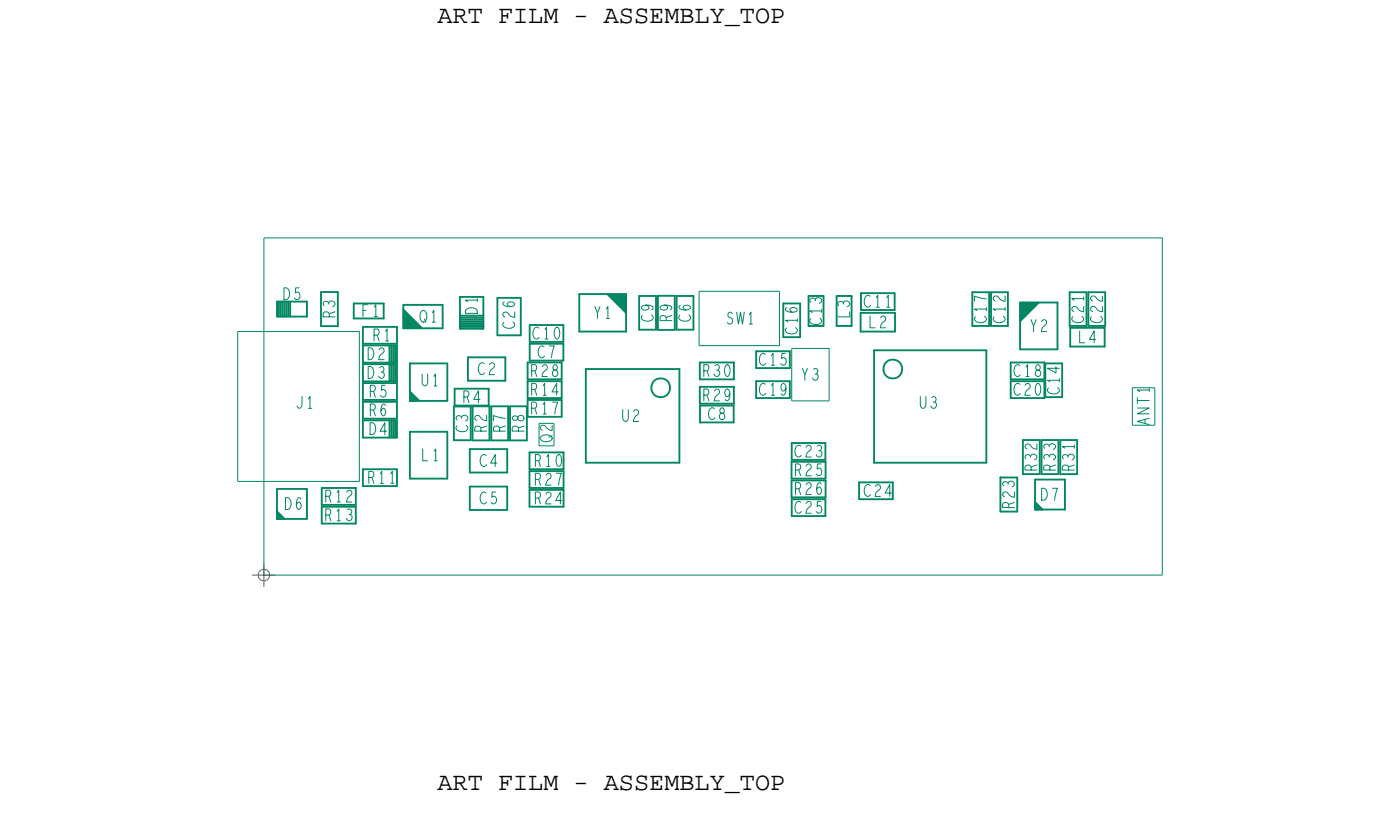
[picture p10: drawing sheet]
<svg xmlns="http://www.w3.org/2000/svg" width="75mm" height="43mm" viewBox="0 0 75 43" stroke-linecap="round" stroke-linejoin="round" font-family="sans-serif">
<defs><g id="words">
<g font-size="1.3">
<text x="23.4" y="1.2">ART FILM - ASSEMBLY_TOP</text>
<text x="23.4" y="42.2">ART FILM - ASSEMBLY_TOP</text>
</g>
<g font-size=".6" fill="#008661">
<text x="28.3" y="21.1">R14</text>
<text x="28.3" y="22.1">R17</text>
<text x="37.5" y="20.1">R30</text>
<text x="17.3" y="26.8">R12</text>
<text x="17.3" y="27.8">R13</text>
<text x="19.6" y="25.8">R11</text>
<text x="28.5" y="24.9">R10</text>
<text x="55.4" y="25.2" transform="rotate(-90 55.4 25.2)">R32</text>
<text x="56.4" y="25.2" transform="rotate(-90 56.4 25.2)">R33</text>
<text x="57.4" y="25.2" transform="rotate(-90 57.4 25.2)">R31</text>
</g>
</g></defs>
<!-- layer: Board Outline -->
<path d="M14.1 12.7v18zM14.1 12.7h48zM62.1 12.7v18zM14.1 30.7h48z" fill="none" stroke="#008661" stroke-width=".05"/>
<!-- layer: Components -->
<g fill="none" stroke="#008661" stroke-width=".05">
<path d="M12.7 17.7h6.5zM12.7 17.7v8zM19.2 17.7v8zM37.3 15.5h4.3zM37.3 18.4h4.4zM37.3 15.5v2.9zM41.6 15.6v2.8zM42.3 18.6h2zM42.3 18.6v2.8zM44.3 18.6v2.8zM12.7 25.7h6.5zM28.8 23.8h.8z"/>
<path d="M28.8 22.6h.8zM28.8 22.6v1.2zM29.6 22.6v1.2zM42.3 21.4h2zM60.5 22.7h1.2zM60.5 20.7h1.2zM60.5 20.7v2zM61.7 20.7v2z"/>
</g>
<g fill="none" stroke="#008661" stroke-width=".1">
<path d="M14.8 16.1h1.6zM14.8 16.1v.8zM14.8 16.9h1.6zM14.9 16.1v.8zM15 16.1v.8zM15.1 16.1v.8zM15.2 16.1v.8zM15.3 16.1v.8zM15.4 16.1v.8zM15.5 16.1v.8zM16.4 16.1v.8zM17.2 15.6h.8z"/>
<path d="M17.2 15.6v1.8zM17.2 17.4h.8zM18 15.6v1.8zM18.9 16.2h1.6zM18.9 16.2v.8zM18.9 17h1.6zM19.4 18.3h1.8zM19.4 19.4h1.8zM19.4 17.4h1.8zM19.4 17.5v.8zM19.4 19.4v1zM19.4 18.4h1.8z"/>
<path d="M19.4 18.4v1zM20.5 16.2v.8zM20.8 19.4v1zM20.8 18.4v1zM20.9 19.4v1zM20.9 18.4v1zM21 19.4v1zM21 18.4v1zM21.1 19.4v1zM21.1 18.4v1zM21.2 17.4v.9zM21.2 19.4v1z"/>
<path d="M21.2 18.4v1zM21.5 17.5h2.2zM21.5 17.4l.1 .1zM21.5 17.3l.3 .2zM21.5 17.2l.3 .3zM21.5 17.1l.5 .4zM21.5 17l.5 .5zM21.5 16.9l.7 .6zM21.5 16.8l.7 .7zM21.5 16.7l.9 .8zM21.5 16.6l.9 .9zM21.5 16.5l1.1 1z"/>
<path d="M21.5 16.3h2.2zM21.5 16.3v1.2zM21.9 19.4v2zM21.9 19.4h2zM23.7 16.3v1.2zM23.9 19.4v2zM24.6 17.2h1.2zM24.6 15.8h1.2zM24.6 15.8v1.7zM24.6 17.5h1.2zM24.6 17.4h1.2zM24.6 17.3h1.2z"/>
<path d="M24.6 17h1.2zM24.6 16.9h1.2zM25 19.1h2zM25 19.1v1.2zM25.8 15.8v1.8zM26.6 15.9h1.2zM26.6 15.9v2zM26.6 17.9h1.2zM27 19.1v1.2zM27.8 15.9v2zM28.2 19.3h1.8zM28.2 19.4v.9z"/>
<path d="M28.3 18.3h1.8zM28.3 18.4v.8zM28.3 17.3h1.8zM28.3 17.4v.9zM28.3 19.2h1.8zM30 19.3v.9zM30.1 18.3v.9zM30.1 17.3v.9zM30.9 17.7h2.6zM31 15.7v2zM31 15.7h2.5zM31.3 19.7v5z"/>
<path d="M31.3 19.7h5zM32.4 15.7l1.1 1zM32.6 15.7l.9 .9zM32.6 15.7l.9 .8zM32.8 15.7l.7 .7zM32.8 15.7l.7 .6zM33 15.7l.5 .5zM33 15.7l.5 .4zM33.2 15.7l.3 .3zM33.2 15.7l.3 .2zM33.4 15.7l.1 .1zM33.5 15.7v2z"/>
<path d="M34.1 15.8v1.8zM34.1 15.8h.9zM34.2 17.6h.8zM35 15.8v1.8zM35.1 15.8h.9zM35.1 15.8v1.8zM35.2 17.6h.9zM36.1 15.8v1.8zM36.1 15.8h.9zM36.2 17.6h.8zM36.3 19.7v5zM37 15.8v1.8z"/>
<path d="M37.4 19.3h1.8zM37.4 19.4v.9zM39.2 19.3v.9zM40.4 18.7h1.8zM40.4 18.8v.9zM40.4 19.7h1.8zM41.8 16.2v1.8zM41.8 16.2h.9zM41.9 18h.8zM42.2 18.7v.9zM42.7 16.2v1.8zM43.2 17.4h.8z"/>
<path d="M43.2 15.8h.8zM43.2 15.8v1.6zM44 15.8v1.6zM44.7 17.4h.8zM44.7 15.8h.8zM44.7 15.8v1.6zM45.5 15.8v1.6zM46 17.7h1.8zM46 16.7h1.8zM46 16.7v1zM46 15.6h1.8zM46 15.7v.9z"/>
<path d="M46 16.6h1.8zM46.7 18.7h6zM46.7 18.7v6zM47.8 15.6v.9zM47.8 16.7v1zM51.9 15.6h.9zM51.9 15.6v1.8zM52 17.4h.8zM52.7 18.7v6zM52.8 15.6v1.8zM53 15.6h.8zM53 15.6v1.8z"/>
<path d="M53 17.4h.9zM53.9 15.6v1.8zM54 19.3h1.8zM54 19.4v.9zM54.5 16.1h2zM54.5 16.1v2.5zM54.5 18.6h2zM54.5 16.4l.3-.3zM54.6 16.1l-.1 .1zM54.7 16.1l-.2 .3zM54.9 16.1l-.4 .5zM55 16.1l-.5 .5z"/>
<path d="M55.1 16.1l-.6 .7zM55.2 16.1l-.7 .7zM55.3 16.1l-.8 .9zM55.4 16.1l-.9 .9zM55.5 16.1l-1 1.1zM55.8 19.3v.9zM55.9 19.4v1.8zM55.9 19.4h.8zM56.5 16.1v2.6zM56.7 19.4v1.8zM57.1 15.6h.9zM57.1 15.6v1.8z"/>
<path d="M57.2 17.4h.9zM57.2 18.5h1.8zM57.2 17.5h1.8zM57.2 17.5v1zM58.1 15.6v1.8zM58.1 15.6h.9zM58.2 17.4h.8zM59 17.5v1zM59 15.6v1.8zM14.8 27.7h.2zM14.8 26.1v1.6zM14.8 26.1h1.6z"/>
<path d="M14.8 27.5l.2 .2zM14.8 27.4v.1zM14.8 27.3l.4 .4zM14.8 27.4l.3 .3zM14.8 27.7h1.6zM15.1 27.7h.1zM16.4 26.1v1.6zM17.2 27h1.8zM17.2 27.1v.8zM17.2 26h1.8zM17.2 26.1v.8zM17.2 27.9h1.8z"/>
<path d="M17.2 26.9h1.8zM19 27v.9zM19 26v.9zM19.4 22.3h1.8zM19.4 21.4h1.8zM19.4 25.9h1.8zM19.4 23.4h1.8zM19.4 20.4h1.8zM19.4 21.5v.8zM19.4 20.5v.9zM19.4 25.1h1.8zM19.4 25.1v.8z"/>
<path d="M19.4 22.4h1.8zM19.4 22.4v1zM20.8 22.4v1zM20.9 22.4v1zM21 22.4v1zM21.1 22.4v1zM21.2 21.4v.9zM21.2 20.4v.9zM21.2 25.1v.8zM21.2 22.4v1zM21.9 20.9l.5 .5zM21.9 21l.4 .4z"/>
<path d="M21.9 21.1l.3 .3zM21.9 21.2l.2 .2zM21.9 23v2.5zM21.9 23.1h2zM21.9 21.4h.2zM21.9 21.4h2zM21.9 25.5h2zM23.9 23.1v2.5zM24.3 21.7h.8zM24.3 21.7v1.8zM24.3 23.5h.8zM24.3 20.8h1.8z"/>
<path d="M24.3 20.8v.9zM24.3 21.7h1.8zM25 20.3h2zM25.1 26h2zM25.1 26v1.2zM25.1 24h2zM25.1 24v1.2zM25.1 27.2h2zM25.1 25.2h2zM25.1 21.7v1.8zM25.2 21.7v1.8zM25.2 21.7h.9z"/>
<path d="M25.3 23.5h.9zM26.1 20.8v.8zM26.2 21.7v1.8zM26.2 21.7h.9zM26.3 23.5h.8zM27.1 26v1.2zM27.1 24v1.2zM27.1 21.7v1.8zM27.3 21.7v1.8zM27.3 21.7h.8zM27.3 23.5h.9zM28.2 21.7v1.8z"/>
<path d="M28.2 20.3h1.8zM28.2 22.3h1.8zM28.2 21.2h1.8zM28.2 21.4h1.8zM28.2 21.4v.9zM28.2 20.4v.8zM28.3 25.1h1.8zM28.3 25.2v.8zM28.3 26.2h1.8zM28.3 26.2v.8zM28.3 24.2h1.8zM28.3 24.2v.9z"/>
<path d="M28.3 26h1.8zM28.3 27h1.8zM30 21.4v.8zM30 20.3v.9zM30.1 25.1v.9zM30.1 26.2v.8zM30.1 24.2v.8zM31.3 24.7h5zM37.4 20.3h1.8zM37.4 21.5h1.8zM37.4 20.6h1.8zM37.4 20.7v.8z"/>
<path d="M37.4 21.7h1.8zM37.4 21.7v.8zM37.4 22.5h1.8zM39.2 21.7v.8zM39.2 20.6v.9zM40.4 20.3h1.8zM40.4 20.4v.8zM40.4 21.2h1.8zM42.2 20.3v.9zM42.3 26.5h1.8zM42.3 25.5h1.8zM42.3 25.6h1.8z"/>
<path d="M42.3 25.7v.8zM42.3 24.6h1.8zM42.3 24.7v.8zM42.3 26.6h1.8zM42.3 26.7v.9zM42.3 23.7h1.8zM42.3 23.7v.8zM42.3 27.6h1.8zM42.3 24.5h1.8zM44.1 26.6v.9zM44.1 23.7v.8zM44.1 25.6v.9z"/>
<path d="M44.1 24.6v.9zM45.9 25.7h1.8zM45.9 25.8v.8zM45.9 26.6h1.8zM46.7 24.7h6zM47.7 25.7v.9zM53.4 25.5v1.8zM53.4 25.5h.9zM53.5 27.3h.8zM54 20.3h1.8zM54 20.4v.8zM54 21.2h1.8z"/>
<path d="M54.3 25.5v1.8zM54.7 23.5v1.8zM54.7 23.5h.8zM54.7 25.3h.8zM55.3 27.2h.2zM55.3 25.6v1.6zM55.3 25.6h1.6zM55.3 27l.2 .2zM55.3 26.9v.1zM55.3 26.8l.4 .4zM55.3 27.2h1.6zM55.3 26.9l.3 .3z"/>
<path d="M55.5 23.5v1.8zM55.6 27.2h.1zM55.6 23.5v1.8zM55.6 23.5h.9zM55.7 25.3h.8zM55.8 20.3v.9zM55.9 21.2h.8zM56.5 23.5v1.8zM56.7 23.5v1.8zM56.7 23.5h.8zM56.7 25.3h.8zM56.9 25.6v1.6z"/>
<path d="M57.5 23.5v1.8z"/>
<circle cx="47.7" cy="19.7" r=".5"/>
<circle cx="35.3" cy="20.7" r=".5"/>
</g>
<!-- layer: Text -->
<g fill="none" stroke="#008661" stroke-width=".05">
<path d="M15.2 15.4a.32 .32 0 0 1 .3 .3 .32 .32 0 0 1-.3 .3zM16 15.4h-.2v.2a.17 .17 0 0 1 .2 .1 .17 .17 0 0 1 0 .2 .17 .17 0 0 1-.3 0M17.6 16.2a.14 .14 0 0 0-.2-.1 .14 .14 0 0 0-.1 .2M17.6 16.2a.16 .16 0 0 1 .1-.1 .16 .16 0 0 1 .2 .1 .16 .16 0 0 1-.1 .2M17.6 16.9l-.1-.2h-.2v.2h.6M17.9 16.6l-.3 .1M19.4 16.6h.2M19.6 16.3h-.2v.6M19.7 18.6a.32 .32 0 0 1 .3 .3 .32 .32 0 0 1-.3 .3zM19.7 19.6a.32 .32 0 0 1 .3 .3 .32 .32 0 0 1-.3 .3zM20 17.9l.2-.1v-.2h-.2v.6M20 16.9h.2"/>
<path d="M20 16.4l.1-.1v.6M20.2 17.9l.1 .3M20.3 18.7a.14 .14 0 0 1 .2-.1 .14 .14 0 0 1 0 .2l-.2 .2-.1 .2h.3M20.3 19.6a.14 .14 0 0 1 .2 .1 .14 .14 0 0 1-.1 .2M20.4 19.9a.16 .16 0 0 1 .1 .1 .16 .16 0 0 1-.1 .2 .16 .16 0 0 1-.2-.1M20.6 18.2h.2M20.6 17.7l.1-.1v.6M22.5 16.6a.29 .29 0 0 1 .3 .2 .29 .29 0 0 1-.1 .3 .29 .29 0 0 1-.3-.1 .29 .29 0 0 1 .1-.4zM22.6 20v.4l.1 .2 .2-.2v-.4M22.7 17l.1 .2M23.1 17.2h.2M23.1 16.7l.1-.1v.6"/>
<path d="M24.9 16.5a.34 .34 0 0 1 .4-.1 .34 .34 0 0 1 .2 .3h-.6zM25.5 16h-.6l.1 .1M25.5 15.9v.2M25.9 19.4a.3 .3 0 0 0-.4 .2 .3 .3 0 0 0 .2 .4l.2-.1M26.2 19.5a.14 .14 0 0 1 .2-.1 .14 .14 0 0 1 0 .2l-.2 .2-.1 .2h.3M26.9 16.1v.1a.32 .32 0 0 0 .3 .2 .32 .32 0 0 0 .3-.2 .17 .17 0 0 0-.2-.1 .17 .17 0 0 0-.1 .2v.1M27.4 17.2a.22 .22 0 0 1 0 .3 .22 .22 0 0 1-.3 0l-.2-.1v-.2M27.5 16.7v.2h-.2l-.2-.2a.14 .14 0 0 0-.2 0 .14 .14 0 0 0 .1 .2M28.4 19.8l.3-.1-.1-.2h-.2v.6M28.6 19.8l.1 .3M28.8 17.5a.3 .3 0 0 0-.4 .2 .3 .3 0 0 0 .2 .4l.2-.1M29 19.6a.14 .14 0 0 1 .2-.1 .14 .14 0 0 1 0 .2l-.2 .2v.2h.2"/>
<path d="M29.1 18.5a.3 .3 0 0 0-.4 .2 .3 .3 0 0 0 .2 .4l.2-.1M29.1 18.1h.2M29.1 17.6l.1-.1v.6M29.3 18.5h.3l-.1 .6M29.6 19.5v.2a.24 .24 0 0 1 .2 .4 .18 .18 0 0 1-.3-.2 .18 .18 0 0 1 .2-.2l.1-.2zM29.7 17.5a.32 .32 0 0 1 .2 .3 .32 .32 0 0 1-.2 .3 .51 .51 0 0 1 0-.6zM31.8 16.4l.1 .6M32.1 16.4l-.2 .3M32.4 17h.2M32.4 16.5l.1-.1v.6M34.5 16.3l.2 .1a.17 .17 0 0 1-.2 .2 .18 .18 0 0 1-.2-.3 .35 .35 0 0 1 .6 .2h-.1M34.8 16.8a.22 .22 0 0 1 0 .3 .22 .22 0 0 1-.3 0l-.2-.1v-.2"/>
<path d="M35.5 16.3l.2 .1a.17 .17 0 0 1-.2 .2 .18 .18 0 0 1-.2-.3 .35 .35 0 0 1 .6 .2h-.1M35.6 17.1l-.1-.2h-.2v.2h.6M35.9 16.8l-.3 .1M36.3 16.3a.32 .32 0 0 0 .3 .3 .32 .32 0 0 0 .3-.2 .17 .17 0 0 0-.2-.1 .17 .17 0 0 0-.1 .2M36.8 16.8a.22 .22 0 0 1 0 .3 .22 .22 0 0 1-.3 0l-.2-.1v-.2M37.6 19.8l.3-.1-.1-.2h-.2v.6M38.2 19.5a.14 .14 0 0 1 .2 .1 .14 .14 0 0 1-.1 .2M38.8 19.5a.32 .32 0 0 1 .2 .3 .32 .32 0 0 1-.2 .3 .51 .51 0 0 1 0-.6zM39.1 16.7h-.1a.17 .17 0 0 0-.1 .2 .17 .17 0 0 0 .2 .1 .16 .16 0 0 1 0 .3 .16 .16 0 0 1-.2-.1M39.4 16.7l.1 .6 .1-.6 .1 .6 .1-.6M40 17.3h.2M40 16.8l.1-.1v.6"/>
<path d="M40.9 18.9a.3 .3 0 0 0-.4 .2 .3 .3 0 0 0 .2 .4l.2-.1M41.2 19.5h.2M41.2 19l.1-.1v.6M42 18.9h-.2v.2a.17 .17 0 0 1 .2 .1 .17 .17 0 0 1-.1 .2 .17 .17 0 0 1-.2 0M42 16.4v.1a.32 .32 0 0 0 .3 .2 .32 .32 0 0 0 .3-.2 .17 .17 0 0 0-.2-.1 .17 .17 0 0 0-.1 .2v.1M42.5 17.5a.22 .22 0 0 1 0 .3 .22 .22 0 0 1-.3 0l-.2-.1v-.2M42.6 17.1h-.6l.1 .1M42.6 17v.2M42.9 19.7l.1 .6M43.1 19.7l-.1 .3M43.5 19.7a.14 .14 0 0 1 .2 .1 .14 .14 0 0 1-.1 .2M43.5 20a.16 .16 0 0 1 .2 .1 .16 .16 0 0 1-.1 .2 .16 .16 0 0 1-.2-.1"/>
<path d="M43.6 16a.14 .14 0 0 0-.2-.1 .14 .14 0 0 0-.1 .2M43.6 16.1a.16 .16 0 0 1 .1-.2 .16 .16 0 0 1 .2 .1 .16 .16 0 0 1-.1 .2M43.8 17a.22 .22 0 0 1 0 .3 .22 .22 0 0 1-.3 0l-.2-.1v-.2M43.9 16.6h-.6l.1 .1M43.9 16.5v.2M45.1 16.2a.14 .14 0 0 0-.2-.1 .14 .14 0 0 0-.1 .2M45.1 16.2a.16 .16 0 0 1 .1-.1 .16 .16 0 0 1 .2 .1 .16 .16 0 0 1-.1 .2M45.4 16.6v.3h-.6M46.5 16.9v.6h.3M46.5 15.8a.3 .3 0 0 0-.4 .2 .3 .3 0 0 0 .2 .4l.2-.1M46.8 16.4h.2M46.8 15.9l.1-.1v.6"/>
<path d="M47.1 17a.14 .14 0 0 1 .2-.1 .14 .14 0 0 1 0 .2l-.2 .2-.1 .2h.3M47.4 16.4h.1M47.4 15.9l.1-.1v.6M52.6 16.9a.22 .22 0 0 1 0 .3 .22 .22 0 0 1-.3 0l-.2-.1v-.2M52.7 16l-.6-.2v.3M52.7 16.5h-.6l.1 .1M52.7 16.4v.2M53.6 16.9a.22 .22 0 0 1 0 .3 .22 .22 0 0 1-.3 0l-.2-.1v-.2M53.7 15.8v.3l-.2-.1-.2-.2a.14 .14 0 0 0-.2 .1 .14 .14 0 0 0 .1 .2M53.7 16.5h-.6l.1 .1M53.7 16.4v.2M54.5 19.5a.3 .3 0 0 0-.4 .2 .3 .3 0 0 0 .2 .4l.2-.1"/>
<path d="M54.8 19.6l.1-.1v.6M55.1 17.1l.1 .6M55.4 17.1l-.2 .3M55.4 19.5v.2a.24 .24 0 0 1 .2 .4 .18 .18 0 0 1-.3-.2 .18 .18 0 0 1 .2-.2l.1-.2zM55.7 17.2a.14 .14 0 0 1 .2-.1 .14 .14 0 0 1 0 .2l-.2 .2-.1 .2h.3M56.4 19.6v.3l-.4-.2h.6M57.7 17.7v.6h.3M57.8 16.9a.22 .22 0 0 1 0 .3 .22 .22 0 0 1-.3 0l-.2-.1v-.2M57.9 16.4v.2h-.2l-.2-.2a.14 .14 0 0 0-.2 0 .14 .14 0 0 0 .1 .2M57.9 15.9h-.6l.1 .1M57.9 15.9v.1M58.5 18.1h-.3l.3-.4v.6"/>
<path d="M58.8 16.9a.22 .22 0 0 1 0 .3 .22 .22 0 0 1-.3 0l-.2-.1v-.2M58.9 15.8v.3l-.2-.1-.2-.2a.14 .14 0 0 0-.2 .1 .14 .14 0 0 0 .1 .2M58.9 16.4v.2h-.2l-.2-.2a.14 .14 0 0 0-.2 0 .14 .14 0 0 0 .1 .2M15.3 26.6a.32 .32 0 0 1 .3 .3 .32 .32 0 0 1-.3 .3zM16.1 26.6h-.1a.32 .32 0 0 0-.2 .3 .32 .32 0 0 0 .2 .3 .17 .17 0 0 0 .1-.2 .17 .17 0 0 0-.2-.1h-.1M16.1 21.2v.5l-.1 .1-.1-.1M16.5 21.8h.1M16.5 21.3l.1-.1v.6M17.4 26.5l.3-.1-.1-.2h-.2v.6M17.4 27.5l.3-.1-.1-.2h-.2v.6M18 26.3l.1-.1v.6M18 27.3l.1-.1v.6"/>
<path d="M18.5 26.3a.14 .14 0 0 1 .2-.1 .14 .14 0 0 1 .1 .2l-.2 .2-.1 .2h.3M18.6 27.2a.14 .14 0 0 1 .2 .1 .14 .14 0 0 1-.1 .2M18.6 27.5a.16 .16 0 0 1 .2 .1 .16 .16 0 0 1-.1 .2 .16 .16 0 0 1-.2-.1M19.7 25.5l.3-.1-.1-.2h-.2v.6M19.8 22.6a.32 .32 0 0 1 .3 .3 .32 .32 0 0 1-.3 .3zM19.8 20.9l.2-.1v-.2h-.2v.6M19.8 21.9l.2-.1v-.2h-.2v.6M20 20.9l.1 .3M20 21.9l.1 .3M20.3 25.3l.1-.1v.6M20.6 20.6h-.2v.2a.17 .17 0 0 1 .2 .1 .17 .17 0 0 1 0 .2 .17 .17 0 0 1-.3 0M20.6 21.6a.32 .32 0 0 0-.3 .3 .32 .32 0 0 0 .2 .3 .17 .17 0 0 0 .1-.2 .17 .17 0 0 0-.2-.1"/>
<path d="M20.6 23h-.3l.3-.4v.6M20.9 25.8h.1M20.9 25.3l.1-.1v.6M22.6 24v.6h.3M23.2 20.6h.1M23.2 20.1l.1-.1v.6M23.2 24.6h.2M23.2 24.1l.1-.1v.6M24.7 22.3a.14 .14 0 0 0-.2-.1 .14 .14 0 0 0-.1 .2M24.7 22.3a.16 .16 0 0 1 .1-.1 .16 .16 0 0 1 .2 .1 .16 .16 0 0 1-.1 .2M24.8 21.2l.2-.1v-.2h-.2v.6M24.9 22.7a.22 .22 0 0 1 0 .3 .22 .22 0 0 1-.3 0l-.2-.1v-.2"/>
<path d="M25 21.2l.1 .3M25.6 21.3h-.3l.3-.4v.6M25.7 23l-.1-.2h-.2v.2h.6M26 24.3a.3 .3 0 0 0-.4 .2 .3 .3 0 0 0 .2 .4l.2-.1M26 26.3a.3 .3 0 0 0-.4 .2 .3 .3 0 0 0 .2 .4l.2-.1M26 22.2v.3l-.2-.1-.2-.2a.14 .14 0 0 0-.2 0 .14 .14 0 0 0 .1 .2M26 22.7l-.3 .1M26.5 26.3h-.2v.2a.17 .17 0 0 1 .2 .1 .17 .17 0 0 1 0 .2 .17 .17 0 0 1-.3 0M26.5 24.7h-.3l.3-.4v.6M26.7 23l-.1-.2h-.2v.2h.6M27 22.3l-.6-.1v.3M27 22.7l-.3 .1"/>
<path d="M27.4 22.3a.16 .16 0 0 0 .2 .1 .16 .16 0 0 0 .1-.2 .17 .17 0 0 1 .3 .1 .17 .17 0 0 1-.2 .2 .17 .17 0 0 1-.1-.2l-.2-.1zM27.7 23l-.1-.2h-.2v.2h.6M28 22.7l-.3 .1M28.4 20.8l.3-.1-.1-.2h-.2v.6M28.4 21.8l.3-.1-.1-.2h-.2v.6M28.6 24.6l.3-.1-.1-.2h-.2v.6M28.6 26.6l.3-.1-.1-.2h-.2v.6M28.6 25.6l.3-.1-.1-.2h-.2v.6M28.8 26.6l.1 .3M28.8 25.6l.1 .3M28.9 23.3a.34 .34 0 0 1 .6 .2 .35 .35 0 0 1-.6-.2zM29 20.6l.1-.1v.6"/>
<path d="M29 21.6l.1-.1v.6M29.2 26.4a.14 .14 0 0 1 .2-.1 .14 .14 0 0 1 0 .2l-.2 .2v.2h.2M29.2 25.4a.14 .14 0 0 1 .2-.1 .14 .14 0 0 1 0 .2l-.2 .2v.2h.2M29.2 24.4l.1-.1v.6M29.5 22.7v.3l-.2-.1-.2-.2a.14 .14 0 0 0-.2 .1 .14 .14 0 0 0 .1 .2M29.5 23.3h-.2M29.5 21.5h.3l-.2 .6M29.7 25.3h.3l-.2 .6M29.8 24.3a.32 .32 0 0 1 .2 .3 .32 .32 0 0 1-.2 .3 .51 .51 0 0 1 0-.6zM29.8 20.9h-.3l.2-.4v.6M30 26.7h-.3l.2-.4v.6M33.3 21.9v.4l.1 .2 .2-.2v-.4"/>
<path d="M33.9 22a.14 .14 0 0 1 .2-.1 .14 .14 0 0 1 0 .2l-.2 .2-.1 .2h.3M37.6 21.1l.3-.1-.1-.2h-.2v.6M37.8 21.1l.1 .3M38.2 21.8a.3 .3 0 0 0-.4 .2 .3 .3 0 0 0 .2 .4l.2-.1M38.2 20.9a.14 .14 0 0 1 .2-.1 .14 .14 0 0 1 0 .2l-.2 .2v.2h.2M38.5 21.8v.2a.24 .24 0 0 1 .2 .4 .18 .18 0 0 1-.3-.2 .18 .18 0 0 1 .3-.2v-.2zM39 21l-.1 .2a.17 .17 0 0 1-.2-.2 .17 .17 0 0 1 .2-.2 .35 .35 0 0 1-.1 .6l-.1-.1M40.9 20.5a.3 .3 0 0 0-.4 .2 .3 .3 0 0 0 .2 .4l.2-.1M41.2 21.1h.2M41.2 20.6l.1-.1v.6M42 20.7l-.1 .2a.17 .17 0 0 1-.2-.2 .17 .17 0 0 1 .2-.2 .35 .35 0 0 1-.1 .6l-.1-.1M42.5 25.1l.3-.1-.1-.2h-.2v.6"/>
<path d="M42.5 26.1l.3-.1-.1-.2h-.2v.6M42.7 25.1l.1 .3M42.7 26.1l.1 .3M42.8 23.8a.3 .3 0 0 0-.4 .2 .3 .3 0 0 0 .2 .4l.2-.1M42.8 26.8a.3 .3 0 0 0-.4 .2 .3 .3 0 0 0 .2 .4l.2-.1M43.1 23.9a.14 .14 0 0 1 .2-.1 .14 .14 0 0 1 0 .2l-.2 .2v.2h.2M43.1 24.9a.14 .14 0 0 1 .2-.1 .14 .14 0 0 1 0 .2l-.2 .2v.2h.2M43.1 25.9a.14 .14 0 0 1 .2-.1 .14 .14 0 0 1 0 .2l-.2 .2v.2h.2M43.1 26.9a.14 .14 0 0 1 .2-.1 .14 .14 0 0 1 0 .2l-.2 .2v.2h.2M43.7 23.8a.14 .14 0 0 1 .2 .1 .14 .14 0 0 1-.1 .2M43.7 24.1a.16 .16 0 0 1 .2 .1 .16 .16 0 0 1-.1 .2 .16 .16 0 0 1-.2-.1M43.9 24.8h-.2v.2a.17 .17 0 0 1 .2 .1 .17 .17 0 0 1-.1 .2 .17 .17 0 0 1-.2 0"/>
<path d="M43.9 26.8h-.2v.2a.17 .17 0 0 1 .2 .1 .17 .17 0 0 1-.1 .2 .17 .17 0 0 1-.2 0M43.9 25.8h-.1a.32 .32 0 0 0-.2 .3 .32 .32 0 0 0 .2 .3 .17 .17 0 0 0 .1-.2 .17 .17 0 0 0-.2-.1h-.1M46.5 25.9a.3 .3 0 0 0-.4 .2 .3 .3 0 0 0 .2 .4l.2-.1M46.8 26a.14 .14 0 0 1 .2-.1 .14 .14 0 0 1 0 .2l-.2 .2v.2h.2M47.6 26.3h-.3l.2-.4v.6M49.2 21.2v.4l.1 .2 .2-.2v-.4M49.8 21.2a.14 .14 0 0 1 .2 .1 .14 .14 0 0 1-.1 .2M49.9 21.5a.16 .16 0 0 1 .1 .1 .16 .16 0 0 1-.1 .2 .16 .16 0 0 1-.2-.1M53.9 25.8a.14 .14 0 0 0-.2-.1 .14 .14 0 0 0-.1 .2M53.9 25.9a.16 .16 0 0 1 .1-.2 .16 .16 0 0 1 .2 .1 .16 .16 0 0 1-.1 .2M53.9 27.1l-.1-.3-.2 .1v.2h.6M54.2 26.3v.2h-.2l-.2-.2a.14 .14 0 0 0-.2 0 .14 .14 0 0 0 .1 .2"/>
<path d="M54.2 26.8l-.3 .1M54.5 20.5a.3 .3 0 0 0-.4 .2 .3 .3 0 0 0 .2 .4l.2-.1M54.8 20.6a.14 .14 0 0 1 .2-.1 .14 .14 0 0 1 0 .2l-.2 .2v.2h.2M54.8 20.1h.2M55.1 24.4a.14 .14 0 0 0-.2-.1 .14 .14 0 0 0-.1 .2M55.1 25.1l-.1-.3-.2 .1v.2h.6M55.4 23.7v.3l-.2-.1-.2-.2a.14 .14 0 0 0-.2 .1 .14 .14 0 0 0 .1 .2M55.4 20.5a.32 .32 0 0 1 .2 .3 .32 .32 0 0 1-.2 .3 .51 .51 0 0 1 0-.6zM55.7 26.1a.32 .32 0 0 1 .3 .3 .32 .32 0 0 1-.3 .3zM56.1 23.8a.14 .14 0 0 0-.2-.1 .14 .14 0 0 0-.1 .2M56.1 24.4a.14 .14 0 0 0-.2-.1 .14 .14 0 0 0-.1 .2M56.1 23.9a.16 .16 0 0 1 .1-.2 .16 .16 0 0 1 .2 .1 .16 .16 0 0 1-.1 .2"/>
<path d="M56.1 25.1l-.1-.3-.2 .1v.2h.6M56.2 26.1h.3l-.2 .6M56.5 20.7a.22 .22 0 0 1 0 .3 .22 .22 0 0 1-.3 0l-.2-.1v-.2M56.6 20.3h-.6l.1 .1M56.6 20.2v.2M57.1 24.4a.14 .14 0 0 0-.2-.1 .14 .14 0 0 0-.1 .2M57.1 25.1l-.1-.3-.2 .1v.2h.6M57.4 23.8h-.6l.1 .1M57.4 23.8v.1M60.8 21.2v.3M60.8 21.4h.6M60.8 21.8h.6l-.6 .3h.6"/>
<path d="M61.2 22.4v.2M61.4 20.8h-.6l.1 .1M61.4 22.3l-.6 .2 .6 .2M61.4 20.7v.2"/>
</g>
<!-- layer: Drawing Origin -->
<path d="M13.5 30.7h1.2M13.9 30.5l.2-.1 .2 .1 .1 .2-.1 .2-.2 .1-.2-.1-.1-.2zM14.1 30.1v1.2" fill="none" stroke="#638b3a" stroke-width=".05"/>
<use href="#words"/>
</svg>
